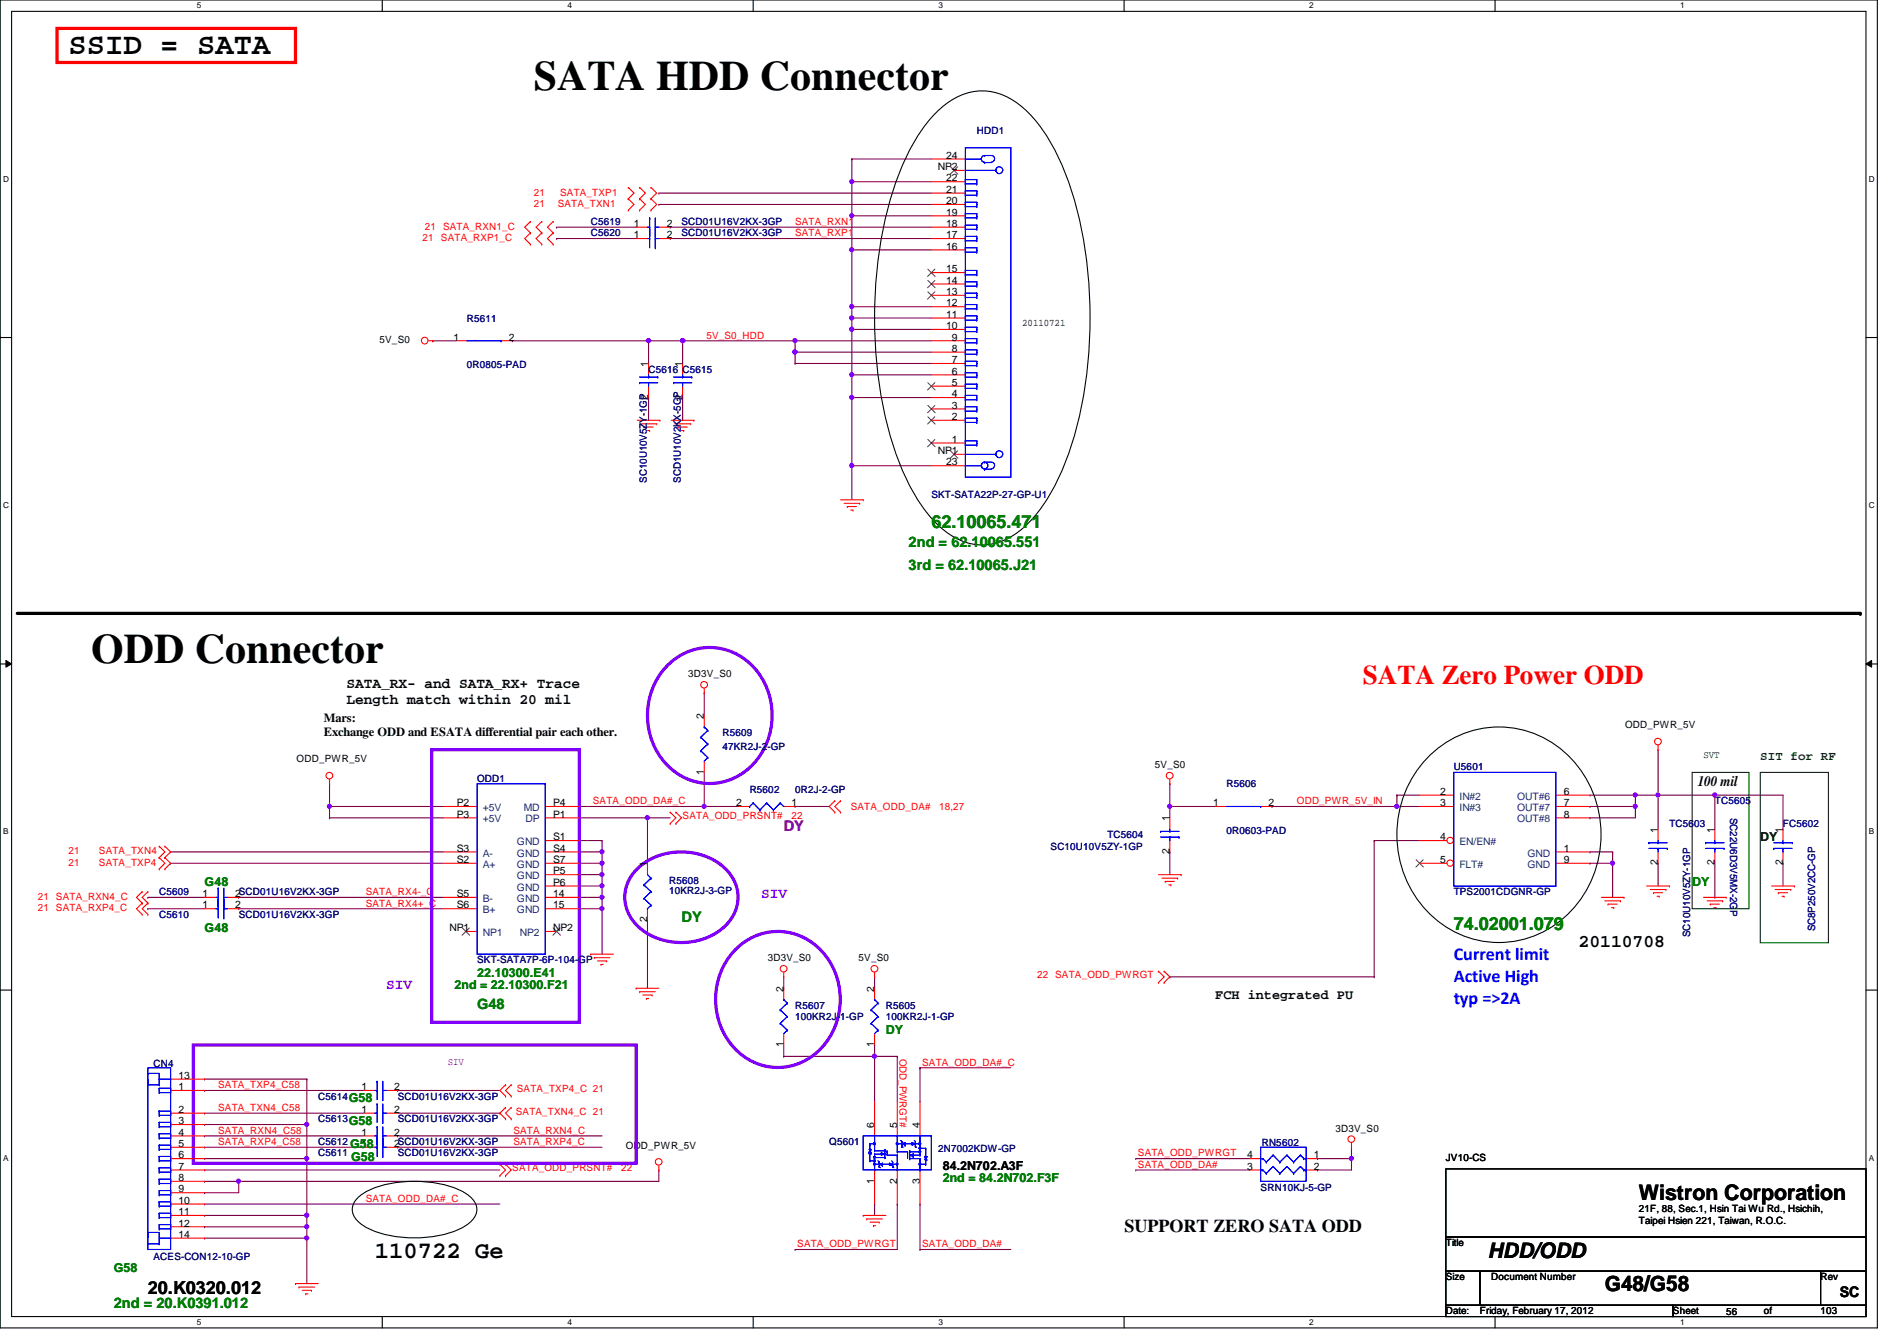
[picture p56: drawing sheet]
<svg xmlns="http://www.w3.org/2000/svg" width="297mm" height="210mm" viewBox="0 0 297 210" stroke-linecap="round" stroke-linejoin="round" font-family="sans-serif">
<defs><g id="words">
<g font-size="6.6">
<text x="83.6" y="14">SATA HDD Connector</text>
<text x="14.3" y="103.8">ODD Connector</text>
</g>
<text font-size="4.8" x="10.7" y="8.5">SSID = SATA</text>
<text font-size="4.2" fill="#f00" x="213.4" y="107">SATA Zero Power ODD</text>
<text font-size="3.7" x="58.7" y="197">110722 Ge</text>
<g font-size="3.3">
<text x="256.6" y="187.9">Wistron Corporation</text>
<text x="233" y="196.8">HDD/ODD</text>
<text x="251.3" y="202.1">G48/G58</text>
</g>
<g font-size="2.8" fill="#008000">
<text x="145.8" y="82.6">62.10065.471</text>
<text x="227.6" y="145.6">74.02001.079</text>
</g>
<g font-size="2.8">
<text x="247.2" y="148.2">20110708</text>
<text x="176.1" y="192.8">SUPPORT ZERO SATA ODD</text>
<text x="23.2" y="202.5">20.K0320.012</text>
</g>
<g font-size="2.8" fill="#00f">
<text x="227.6" y="150.3">Current limit</text>
<text x="227.6" y="153.8">Active High</text>
<text x="227.6" y="157.2">typ =&gt;2A</text>
</g>
<g font-size="2.3" fill="#008000">
<text x="142.3" y="85.7">2nd = 62.10065.551</text>
<text x="142.3" y="89.2">3rd = 62.10065.J21</text>
<text x="106.7" y="144.4">DY</text>
<text x="74.7" y="157.9">G48</text>
<text x="17.8" y="204.8">2nd = 20.K0391.012</text>
</g>
<g font-size="2.3">
<text x="54.3" y="107.7">SATA_RX- and SATA_RX+ Trace</text>
<text x="54.3" y="110.2">Length match within 20 mil</text>
<text x="265.9" y="123">100 mil</text>
<text x="288.1" y="203">SC</text>
</g>
<text font-size="2.3" fill="#800080" x="122.7" y="130.1">DY</text>
<g font-size="2.3" fill="#8000ff">
<text x="119.2" y="140.5">SIV</text>
<text x="60.5" y="154.8">SIV</text>
</g>
<text font-size="2.1" x="190.3" y="156.4">FCH integrated PU</text>
<g font-size="1.9">
<text x="50.7" y="112.9">Mars:</text>
<text x="50.7" y="115.3">Exchange ODD and ESATA differential pair each other.</text>
<text x="147.6" y="183.2">84.2N702.A3F</text>
</g>
<g font-size="1.9" fill="#004000">
<text x="275.6" y="119">SIT for RF</text>
<text x="275.6" y="131.6">DY</text>
</g>
<g font-size="1.9" fill="#008000">
<text x="32" y="138.7">G48</text>
<text x="265" y="138.7">DY</text>
<text x="32" y="145.8">G48</text>
<text x="71.2" y="154.7">2nd = 22.10300.F21</text>
<text x="74.7" y="153">22.10300.E41</text>
<text x="138.7" y="161.8">DY</text>
<text x="54.6" y="172.5">G58</text>
<text x="54.6" y="176.1">G58</text>
<text x="54.8" y="179.6">G58</text>
<text x="55" y="181.7">G58</text>
<text x="147.6" y="185">2nd = 84.2N702.F3F</text>
<text x="17.8" y="199.2">G58</text>
</g>
<g font-size="1.6" fill="#000080">
<text x="152.9" y="21">HDD1</text>
<text x="92.5" y="35.2">C5619</text>
<text x="106.7" y="35.2">SCD01U16V2KX-3GP</text>
<text x="92.5" y="37">C5620</text>
<text x="106.7" y="37">SCD01U16V2KX-3GP</text>
<text x="73.1" y="50.3">R5611</text>
<text x="73.1" y="57.6">0R0805-PAD</text>
<text x="101.6" y="58.3">C5616 C5615</text>
<text x="101.3" y="75.6" transform="rotate(-90 101.3 75.6)">SC10U10V5ZY-1GP</text>
<text x="106.6" y="75.6" transform="rotate(-90 106.6 75.6)">SCD1U10V2KX-5GP</text>
<text x="145.8" y="77.9">SKT-SATA22P-27-GP-U1</text>
<text x="113.1" y="115.2">R5609</text>
<text x="113.1" y="117.3">47KR2J-2-GP</text>
<text x="74.7" y="122.3">ODD1</text>
<text x="117.4" y="124.1">R5602</text>
<text x="124.5" y="124.1">0R2J-2-GP</text>
<text x="192.1" y="123.2">R5606</text>
<text x="227.6" y="120.6">U5601</text>
<text x="268.5" y="125.9">TC5605</text>
<text x="173.4" y="131.2">TC5604</text>
<text x="192.1" y="130.5">0R0603-PAD</text>
<text x="261.4" y="129.5">TC5603</text>
<text x="270.9" y="128" transform="rotate(90 270.9 128)">SC22U6D3V5MX-2GP</text>
<text x="279.2" y="129.5">FC5602</text>
<text x="164.5" y="133">SC10U10V5ZY-1GP</text>
<text x="24.9" y="143.7">C5610</text>
<text x="24.9" y="140.1">C5609</text>
<text x="37.4" y="143.7">SCD01U16V2KX-3GP</text>
<text x="104.8" y="138.3">R5608</text>
<text x="104.8" y="140">10KR2J-3-GP</text>
<text x="227.6" y="140.1">TPS2001CDGNR-GP</text>
<text x="264.7" y="146.7" transform="rotate(-90 264.7 146.7)">SC10U10V5ZY-1GP</text>
<text x="284.2" y="145.8" transform="rotate(-90 284.2 145.8)">SC8P250V2CC-GP</text>
<text x="74.7" y="150.8">SKT-SATA7P-6P-104-GP</text>
<text x="124.5" y="157.9">R5607</text>
<text x="124.5" y="159.7">100KR2J-1-GP</text>
<text x="138.7" y="157.9">R5605</text>
<text x="138.7" y="159.7">100KR2J-1-GP</text>
<text x="24" y="167">CN4</text>
<text x="49.8" y="172.1">C5614</text>
<text x="62.3" y="172.1">SCD01U16V2KX-3GP</text>
<text x="49.8" y="175.7">C5613</text>
<text x="49.8" y="179.2">C5612</text>
<text x="62.3" y="175.7">SCD01U16V2KX-3GP</text>
<text x="129.8" y="179.2">Q5601</text>
<text x="197.6" y="179.4">RN5602</text>
<text x="49.8" y="181">C5611</text>
<text x="62.3" y="181">SCD01U16V2KX-3GP</text>
<text x="146.9" y="180.3">2N7002KDW-GP</text>
<text x="197.4" y="186.4">SRN10KJ-5-GP</text>
<text x="24" y="197.2">ACES-CON12-10-GP</text>
</g>
<g font-size="1.6">
<text x="146.9" y="26.6">NP2</text>
<text x="148.2" y="24.8">24</text>
<text x="148.2" y="28.4">22</text>
<text x="99.3" y="35.5">1</text>
<text x="104.4" y="35.5">2</text>
<text x="148.2" y="35.5">18</text>
<text x="148.2" y="33.7">19</text>
<text x="148.2" y="32">20</text>
<text x="148.2" y="30.2">21</text>
<text x="99.3" y="37.3">1</text>
<text x="104.4" y="37.3">2</text>
<text x="148.2" y="39.1">16</text>
<text x="148.2" y="37.3">17</text>
<text x="148.2" y="48">12</text>
<text x="148.2" y="46.2">13</text>
<text x="148.2" y="44.4">14</text>
<text x="148.2" y="42.6">15</text>
<text x="59.4" y="53.7">5V_S0</text>
<text x="71" y="53.3">1</text>
<text x="79.7" y="53.3">2</text>
<text x="148.2" y="51.5">10</text>
<text x="148.2" y="49.7">11</text>
<text x="149.1" y="53.3">9</text>
<text x="160.1" y="51">20110721</text>
<text x="101.5" y="57.4" transform="rotate(-90 101.5 57.4)">1</text>
<text x="106.8" y="57.4" transform="rotate(-90 106.8 57.4)">1</text>
<text x="149.1" y="58.6">6</text>
<text x="149.1" y="56.9">7</text>
<text x="149.1" y="55.1">8</text>
<text x="101.5" y="62.6" transform="rotate(-90 101.5 62.6)">2</text>
<text x="106.8" y="62.6" transform="rotate(-90 106.8 62.6)">2</text>
<text x="149.1" y="65.7">2</text>
<text x="149.1" y="64">3</text>
<text x="149.1" y="62.2">4</text>
<text x="149.1" y="60.4">5</text>
<text x="146.9" y="71.1">NP1</text>
<text x="149.1" y="69.3">1</text>
<text x="148.2" y="72.9">23</text>
<text x="107.8" y="106">3D3V_S0</text>
<text x="110.2" y="112.6" transform="rotate(-90 110.2 112.6)">2</text>
<text x="46.4" y="119.3">ODD_PWR_5V</text>
<text x="254.5" y="114">ODD_PWR_5V</text>
<text x="110.2" y="121.2" transform="rotate(-90 110.2 121.2)">1</text>
<text x="180.8" y="120.2">5V_S0</text>
<text x="225.5" y="124.4">2</text>
<text x="244.9" y="124.4">6</text>
<text x="71.5" y="126.2">P2</text>
<text x="71.5" y="128">P3</text>
<text x="86.6" y="131.5">S1</text>
<text x="86.6" y="128">P1</text>
<text x="86.6" y="126.2">P4</text>
<text x="115.3" y="126.2">2</text>
<text x="123.9" y="126.2">1</text>
<text x="183.1" y="128.6" transform="rotate(-90 183.1 128.6)">1</text>
<text x="189.9" y="126.2">1</text>
<text x="198.6" y="126.2">2</text>
<text x="225.5" y="126.2">3</text>
<text x="225.5" y="131.5">4</text>
<text x="244.9" y="126.2">7</text>
<text x="244.9" y="128">8</text>
<text x="259.6" y="130.3" transform="rotate(-90 259.6 130.3)">1</text>
<text x="268.5" y="130.3" transform="rotate(-90 268.5 130.3)">1</text>
<text x="279.1" y="130.3" transform="rotate(-90 279.1 130.3)">1</text>
<text x="71.5" y="135.1">S2</text>
<text x="71.5" y="133.3">S3</text>
<text x="86.6" y="133.3">S4</text>
<text x="86.6" y="135.1">S7</text>
<text x="86.6" y="136.9">P5</text>
<text x="101.3" y="135.7" transform="rotate(-90 101.3 135.7)">1</text>
<text x="183.1" y="133.7" transform="rotate(-90 183.1 133.7)">2</text>
<text x="225.5" y="135.1">5</text>
<text x="244.9" y="133.3">1</text>
<text x="244.9" y="135.1">9</text>
<text x="259.6" y="135.5" transform="rotate(-90 259.6 135.5)">2</text>
<text x="268.5" y="135.5" transform="rotate(-90 268.5 135.5)">2</text>
<text x="279.1" y="135.5" transform="rotate(-90 279.1 135.5)">2</text>
<text x="31.7" y="142.2">1</text>
<text x="31.7" y="140.4">1</text>
<text x="36.8" y="142.2">2</text>
<text x="36.8" y="140.4">2SCD01U16V2KX-3GP</text>
<text x="71.5" y="140.4">S5</text>
<text x="71.5" y="142.2">S6</text>
<text x="86.6" y="138.6">P6</text>
<text x="86.6" y="140.4">14</text>
<text x="86.6" y="142.2">15</text>
<text x="70.4" y="145.8">NP1</text>
<text x="86.6" y="145.8">NP2</text>
<text x="101.3" y="144.4" transform="rotate(-90 101.3 144.4)">2</text>
<text x="120.2" y="150.5">3D3V_S0</text>
<text x="122.7" y="155.2" transform="rotate(-90 122.7 155.2)">2</text>
<text x="134.4" y="150.5">5V_S0</text>
<text x="136.9" y="155.2" transform="rotate(-90 136.9 155.2)">2</text>
<text x="122.7" y="163.9" transform="rotate(-90 122.7 163.9)">1</text>
<text x="136.9" y="163.9" transform="rotate(-90 136.9 163.9)">1</text>
<text x="27.9" y="170.6">1</text>
<text x="27.9" y="168.9">13</text>
<text x="56.6" y="170.6">1</text>
<text x="61.7" y="170.6">2</text>
<text x="27.9" y="174.2">2</text>
<text x="27.9" y="176">3</text>
<text x="27.9" y="177.8">4</text>
<text x="27.9" y="179.5">5</text>
<text x="56.6" y="179.5">1</text>
<text x="56.6" y="174.2">1</text>
<text x="56.6" y="177.8">1</text>
<text x="61.7" y="179.5">2SCD01U16V2KX-3GP</text>
<text x="61.7" y="174.2">2</text>
<text x="61.7" y="177.8">2</text>
<text x="98" y="179.8">ODD_PWR_5V</text>
<text x="136.9" y="176.6" transform="rotate(-90 136.9 176.6)">6</text>
<text x="140.5" y="176.6" transform="rotate(-90 140.5 176.6)">5</text>
<text x="144" y="176.6" transform="rotate(-90 144 176.6)">4</text>
<text x="209.1" y="177.1">3D3V_S0</text>
<text x="27.9" y="181.3">6</text>
<text x="27.9" y="183.1">7</text>
<text x="27.9" y="184.9">8</text>
<text x="136.9" y="185.3" transform="rotate(-90 136.9 185.3)">1</text>
<text x="140.5" y="185.3" transform="rotate(-90 140.5 185.3)">2</text>
<text x="144" y="185.3" transform="rotate(-90 144 185.3)">3</text>
<text x="195.3" y="183.1">3</text>
<text x="195.3" y="181.3">4</text>
<text x="205.7" y="181.3">1</text>
<text x="205.7" y="183.1">2</text>
<text x="226.4" y="181.7">JV10-CS</text>
<text x="27.9" y="186.6">9</text>
<text x="27.9" y="188.4">10</text>
<text x="27.9" y="190.2">11</text>
<text x="27.9" y="192">12</text>
<text x="256.6" y="189.7">21F, 88, Sec.1, Hsin Tai Wu Rd., Hsichih,</text>
<text x="256.6" y="191.6">Taipei Hsien 221, Taiwan, R.O.C.</text>
<text x="27.9" y="193.8">14</text>
<text x="226.4" y="195.1">Title</text>
<text x="226.4" y="200.4">Size</text>
<text x="233.5" y="200.4">Document Number</text>
<text x="285.1" y="200.4">Rev</text>
<text x="226.4" y="205.7">Date:</text>
<text x="231.7" y="205.7">Friday, February 17, 2012</text>
<text x="262" y="205.7">Sheet</text>
<text x="270.3" y="205.9">56</text>
<text x="276.2" y="205.7">of</text>
<text x="285.1" y="205.7">103</text>
</g>
<g font-size="1.6" fill="#f00">
<text x="66.5" y="35.9">21 SATA_RXN1_C</text>
<text x="83.6" y="32.4">21</text>
<text x="83.6" y="30.6">21</text>
<text x="87.3" y="32.4">SATA_TXN1</text>
<text x="87.7" y="30.6">SATA_TXP1</text>
<text x="124.5" y="35.2">SATA_RXN1</text>
<text x="66.2" y="37.7">21</text>
<text x="69" y="37.7">SATA_RXP1_C</text>
<text x="124.5" y="37">SATA_RXP1</text>
<text x="110.6" y="53">5V_S0_HDD</text>
<text x="92.8" y="125.9">SATA_ODD_DA#_C</text>
<text x="203.1" y="125.9">ODD_PWR_5V_IN</text>
<text x="106.9" y="128.2">SATA_ODD_PRSNT#</text>
<text x="123.9" y="128.2">22</text>
<text x="133.2" y="126.8">SATA_ODD_DA#</text>
<text x="147.1" y="126.8">18,27</text>
<text x="10.7" y="135.5">21</text>
<text x="10.7" y="133.7">21</text>
<text x="15.5" y="135.5">SATA_TXP4</text>
<text x="15.5" y="133.7">SATA_TXN4</text>
<text x="5.9" y="142.6">21 SATA_RXP4_C</text>
<text x="5.9" y="140.8">21 SATA_RXN4_C</text>
<text x="57.3" y="141.9">SATA_RX4+_C</text>
<text x="57.3" y="140.1">SATA_RX4-_C</text>
<text x="162.4" y="153.1">22 SATA_ODD_PWRGT</text>
<text x="140.8" y="165.7" transform="rotate(90 140.8 165.7)">ODD_PWRGT#</text>
<text x="144.4" y="166.8">SATA_ODD_DA#_C</text>
<text x="34.2" y="170.3">SATA_TXP4_C58</text>
<text x="34.2" y="173.9">SATA_TXN4_C58</text>
<text x="80.9" y="170.9">SATA_TXP4_C 21</text>
<text x="34.2" y="179.2">SATA_RXP4_C58</text>
<text x="34.2" y="177.5">SATA_RXN4_C58</text>
<text x="80.4" y="177.5">SATA_RXN4_C</text>
<text x="80.4" y="179.2">SATA_RXP4_C</text>
<text x="80.8" y="174.5">SATA_TXN4_C 21</text>
<text x="80.2" y="183.3">SATA_ODD_PRSNT#</text>
<text x="97.3" y="183.3">22</text>
<text x="178.2" y="181">SATA_ODD_PWRGT</text>
<text x="178.2" y="182.8">SATA_ODD_DA#</text>
<text x="57.3" y="188.1">SATA_ODD_DA#_C</text>
<text x="124.8" y="195.2">SATA_ODD_PWRGT</text>
<text x="144.4" y="195.2">SATA_ODD_DA#</text>
</g>
<text font-size="1.6" fill="#004000" x="266.7" y="118.6">SVT</text>
<g font-size="1.6" fill="#004080">
<text x="228.5" y="125.2">IN#2</text>
<text x="237.6" y="125.2">OUT#6</text>
<text x="75.6" y="127">+5V</text>
<text x="75.6" y="128.7">+5V</text>
<text x="82" y="127">MD</text>
<text x="82.3" y="128.7">DP</text>
<text x="228.5" y="127">IN#3</text>
<text x="237.6" y="127">OUT#7</text>
<text x="237.6" y="128.7">OUT#8</text>
<text x="75.6" y="135.8">A+</text>
<text x="75.6" y="134.1">A-</text>
<text x="80.9" y="132.3">GND</text>
<text x="80.9" y="134.1">GND</text>
<text x="80.9" y="135.8">GND</text>
<text x="80.9" y="137.6">GND</text>
<text x="228.5" y="132.3">EN/EN#</text>
<text x="228.5" y="135.8">FLT#</text>
<text x="239.2" y="134.1">GND</text>
<text x="239.2" y="135.8">GND</text>
<text x="75.6" y="141.2">B-</text>
<text x="75.6" y="143">B+</text>
<text x="80.9" y="139.4">GND</text>
<text x="80.9" y="141.2">GND</text>
<text x="80.9" y="143">GND</text>
<text x="75.6" y="146.5">NP1</text>
<text x="81.4" y="146.5">NP2</text>
</g>
<text font-size="1.6" fill="#8000ff" x="70.1" y="166.8">SIV</text>
<g font-size="1.3">
<text x="30.8" y="1.3">5</text>
<text x="88.9" y="1.3">4</text>
<text x="146.9" y="1.3">3</text>
<text x="205" y="1.3">2</text>
<text x="263.1" y="1.3">1</text>
<text x=".5" y="28.4">D</text>
<text x="292.6" y="28.4">D</text>
<text x=".5" y="79.5">C</text>
<text x="292.6" y="79.5">C</text>
<text x=".5" y="130.6">B</text>
<text x="292.6" y="130.6">B</text>
<text x=".5" y="181.7">A</text>
<text x="292.6" y="181.7">A</text>
<text x="30.8" y="207.4">5</text>
<text x="88.9" y="207.4">4</text>
<text x="146.9" y="207.4">3</text>
<text x="205" y="207.4">2</text>
<text x="263.1" y="207.4">1</text>
</g>
</g></defs>
<path d="M0 0h294v207.9h-294zM1.8 1.8h290.4v204.3h-290.4z" fill="none" stroke="#000" stroke-width=".17"/>
<g fill="#fff">
<path d="M30.8 .2h.7v1.4h-.7z"/>
<path d="M30.8 206.2h.7v1.4h-.7z"/>
</g>
<path d="M59.9 0v1.8M59.9 206.1v1.8" fill="none" stroke="#000" stroke-width=".17"/>
<g fill="#fff">
<path d="M88.9 .2h.6v1.4h-.6z"/>
<path d="M88.9 206.2h.6v1.4h-.6z"/>
</g>
<path d="M117.9 0v1.8M117.9 206.1v1.8" fill="none" stroke="#000" stroke-width=".17"/>
<g fill="#fff">
<path d="M146.9 .2h.7v1.4h-.7z"/>
<path d="M146.9 206.2h.7v1.4h-.7z"/>
</g>
<path d="M176 0v1.8M176 206.1v1.8" fill="none" stroke="#000" stroke-width=".17"/>
<g fill="#fff">
<path d="M205 .2h.7v1.4h-.7z"/>
<path d="M205 206.2h.7v1.4h-.7z"/>
</g>
<path d="M234.1 0v1.8M234.1 206.1v1.8" fill="none" stroke="#000" stroke-width=".17"/>
<g fill="#fff">
<path d="M263.1 .2h.7v1.4h-.7z"/>
<path d="M263.1 206.2h.7v1.4h-.7z"/>
<path d="M.5 27.3h.9v1.4h-.9z"/>
<path d="M292.6 27.3h.9v1.4h-.9z"/>
<path d="M.5 78.4h.9v1.4h-.9z"/>
<path d="M292.6 78.4h.9v1.4h-.9z"/>
</g>
<path d="M0 52.8h1.8M292.2 52.8h1.8" fill="none" stroke="#000" stroke-width=".17"/>
<g fill="#fff">
<path d="M.5 129.5h.8v1.4h-.8z"/>
<path d="M292.6 129.5h.9v1.4h-.9z"/>
</g>
<path d="M0 103.9h1.8M292.2 103.9h1.8" fill="none" stroke="#000" stroke-width=".17"/>
<path d="M.9 103.4l.9 .5-.9 .5zM292.2 103.9l.9-.5v1z" fill="#000"/>
<path d="M.9 103.4l.9 .5-.9 .5zM292.2 103.9l.9-.5v1z" fill="none" stroke="#000" stroke-width=".16"/>
<g fill="#fff">
<path d="M.5 180.5h.8v1.4h-.8z"/>
<path d="M292.6 180.5h.9v1.4h-.9z"/>
</g>
<path d="M0 155h1.8M292.2 155h1.8" fill="none" stroke="#000" stroke-width=".17"/>
<path d="M133.4 58.7h.1M133.4 51.6h.1M133.4 58.7h12.4M133.4 51.6v7.1" fill="none" stroke="#800040" stroke-width=".17"/>
<circle cx="133.4" cy="51.5" r=".32" fill="#f0f"/>
<circle cx="133.4" cy="51.5" r=".32" fill="none" stroke="#f0f" stroke-width=".17"/>
<path d="M124.5 55.1h.1M124.5 55.1h21.3M124.5 55.1v1.8M249 135.1h.1M252.5 133.3h.1M252.5 133.3v1.8h-3.5" fill="none" stroke="#800040" stroke-width=".17"/>
<circle cx="124.5" cy="55.1" r=".32" fill="#f0f"/>
<circle cx="124.5" cy="55.1" r=".32" fill="none" stroke="#f0f" stroke-width=".17"/>
<path d="M259.6 117.3h.1M259.6 117.3v7.2M249 128h.1M249 124.5h.1M249 124.5h7.1M256.1 126.2h.1M256.1 126.2v1.8h-7.1" fill="none" stroke="#800040" stroke-width=".17"/>
<circle cx="256" cy="124.4" r=".32" fill="#f0f"/>
<circle cx="256" cy="124.4" r=".32" fill="none" stroke="#f0f" stroke-width=".17"/>
<path d="M249 126.2h.1M249 126.2h7.1" fill="none" stroke="#800040" stroke-width=".17"/>
<circle cx="256" cy="126.2" r=".32" fill="#f0f"/>
<circle cx="256" cy="126.2" r=".32" fill="none" stroke="#f0f" stroke-width=".17"/>
<path d="M256.1 124.5h.1M256.1 124.5v1.7M259.6 135.1h.1M259.6 124.5h.1M259.6 124.5v5.3M259.6 135.1v3.6" fill="none" stroke="#800040" stroke-width=".17"/>
<circle cx="259.6" cy="124.4" r=".32" fill="#f0f"/>
<circle cx="259.6" cy="124.4" r=".32" fill="none" stroke="#f0f" stroke-width=".17"/>
<path d="M252.5 135.1h.1M252.5 135.1v5.4M256.1 124.5h.1M256.1 124.5h3.5M183.2 152.9h.1M183.2 152.9h32" fill="none" stroke="#800040" stroke-width=".17"/>
<circle cx="252.5" cy="135.1" r=".32" fill="#f0f"/>
<circle cx="252.5" cy="135.1" r=".32" fill="none" stroke="#f0f" stroke-width=".17"/>
<path d="M124.5 55.1h.1M124.5 53.3v1.8" fill="none" stroke="#800040" stroke-width=".17"/>
<circle cx="124.5" cy="55.1" r=".32" fill="#f0f"/>
<circle cx="124.5" cy="55.1" r=".32" fill="none" stroke="#f0f" stroke-width=".17"/>
<path d="M32 190.2h.1M48 181.4h.1M48 181.4v8.8h-16" fill="none" stroke="#800040" stroke-width=".17"/>
<circle cx="48" cy="181.3" r=".32" fill="#f0f"/>
<circle cx="48" cy="181.3" r=".32" fill="none" stroke="#f0f" stroke-width=".17"/>
<path d="M124.5 53.3h.1M124.5 53.3h21.3M37.4 142.2h.1M37.4 142.2h32" fill="none" stroke="#800040" stroke-width=".17"/>
<circle cx="124.5" cy="53.3" r=".32" fill="#f0f"/>
<circle cx="124.5" cy="53.3" r=".32" fill="none" stroke="#f0f" stroke-width=".17"/>
<path d="M101.6 53.3h.1M101.6 53.3h5.3M23.2 142.2h.1M23.2 142.2h8.8" fill="none" stroke="#800040" stroke-width=".17"/>
<circle cx="106.9" cy="53.3" r=".33" fill="#f0f"/>
<circle cx="106.9" cy="53.3" r=".33" fill="none" stroke="#f0f" stroke-width=".17"/>
<path d="M80.2 53.3h.1M80.2 53.3h21.4" fill="none" stroke="#800040" stroke-width=".17"/>
<circle cx="101.6" cy="53.3" r=".33" fill="#f0f"/>
<circle cx="101.6" cy="53.3" r=".33" fill="none" stroke="#f0f" stroke-width=".17"/>
<g fill="none" stroke="#800040" stroke-width=".17">
<path d="M67.8 53.3h.1M67.8 53.3h3.5M101.6 53.3h.1M101.6 53.3v3.6M106.9 53.3h.1M106.9 53.3v3.6M124.5 56.9h.1M124.5 56.9h21.3M101.6 62.2h.1M101.6 62.2v3.6M106.9 62.2h.1M106.9 62.2v3.6"/>
<path d="M90.7 131.6h.1M90.7 131.6h3.6M32 170.7h.1M32 174.2h.1M32 176h.1M32 170.7h24.9M32 174.2h24.9M32 176h16M48 193.8h.1M48 193.8v7.1"/>
</g>
<circle cx="48" cy="193.8" r=".32" fill="#f0f"/>
<circle cx="48" cy="193.8" r=".32" fill="none" stroke="#f0f" stroke-width=".17"/>
<path d="M133.4 33.8h.1M133.4 33.8h12.4M90.7 136.9h.1M90.7 136.9h3.6M94.3 136.9h.1M94.3 136.9v1.8" fill="none" stroke="#800040" stroke-width=".17"/>
<circle cx="94.2" cy="136.9" r=".32" fill="#f0f"/>
<circle cx="94.2" cy="136.9" r=".32" fill="none" stroke="#f0f" stroke-width=".17"/>
<path d="M101.4 128h.1M101.4 128h3.5M101.4 144h.1M101.4 144v10.7" fill="none" stroke="#800040" stroke-width=".17"/>
<circle cx="101.4" cy="128" r=".32" fill="#f0f"/>
<circle cx="101.4" cy="128" r=".32" fill="none" stroke="#f0f" stroke-width=".17"/>
<path d="M133.4 39.1h.1M133.4 39.1v8.9M32 181.4h.1M32 181.4h16" fill="none" stroke="#800040" stroke-width=".17"/>
<circle cx="133.4" cy="39.1" r=".32" fill="#f0f"/>
<circle cx="133.4" cy="39.1" r=".32" fill="none" stroke="#f0f" stroke-width=".17"/>
<path d="M37.4 140.5h.1M37.4 140.5h32M94.3 140.5h.1M94.3 140.5v1.7M32 186.7h.1M32 184.9h.1M32 184.9h5.4M37.4 184.9h.1M37.4 184.9v1.8h-5.4" fill="none" stroke="#800040" stroke-width=".17"/>
<circle cx="94.2" cy="140.4" r=".32" fill="#f0f"/>
<circle cx="94.2" cy="140.4" r=".32" fill="none" stroke="#f0f" stroke-width=".17"/>
<path d="M51.6 122.7h.1M51.6 122.7v3.5M32 192h.1M48 190.2h.1M48 190.2v1.8h-16" fill="none" stroke="#800040" stroke-width=".17"/>
<circle cx="48" cy="190.2" r=".32" fill="#f0f"/>
<circle cx="48" cy="190.2" r=".32" fill="none" stroke="#f0f" stroke-width=".17"/>
<path d="M133.4 58.7h.1M133.4 58.7v3.5M26.7 135.1h.1M26.7 135.1h42.7M94.3 131.6h.1M94.3 131.6v1.7" fill="none" stroke="#800040" stroke-width=".17"/>
<circle cx="133.4" cy="58.6" r=".32" fill="#f0f"/>
<circle cx="133.4" cy="58.6" r=".32" fill="none" stroke="#f0f" stroke-width=".17"/>
<path d="M90.7 138.7h.1M90.7 138.7h3.6M94.3 138.7h.1M94.3 138.7v1.8M62.3 177.8h.1M62.3 177.8h32" fill="none" stroke="#800040" stroke-width=".17"/>
<circle cx="94.2" cy="138.7" r=".32" fill="#f0f"/>
<circle cx="94.2" cy="138.7" r=".32" fill="none" stroke="#f0f" stroke-width=".17"/>
<path d="M133.4 39.1h.1M133.4 33.8h.1M133.4 39.1h12.4M133.4 33.8v5.3M90.7 128h.1M90.7 128h10.7M101.4 128h.1M101.4 128v7.1" fill="none" stroke="#800040" stroke-width=".17"/>
<circle cx="133.4" cy="33.8" r=".32" fill="#f0f"/>
<circle cx="133.4" cy="33.8" r=".32" fill="none" stroke="#f0f" stroke-width=".17"/>
<path d="M51.6 126.2h.1M51.6 128h.1M51.6 126.2v1.8M51.6 128h17.8M32 183.1h.1M32 183.1h46.3M37.4 184.9h.1M37.4 184.9h65.8" fill="none" stroke="#800040" stroke-width=".17"/>
<circle cx="37.4" cy="184.9" r=".32" fill="#f0f"/>
<circle cx="37.4" cy="184.9" r=".32" fill="none" stroke="#f0f" stroke-width=".17"/>
<path d="M133.4 48h.1M133.4 48h12.4M32 188.5h.1M32 193.8h.1M32 188.5h46.3M48 192h.1M48 192v1.8h-16" fill="none" stroke="#800040" stroke-width=".17"/>
<circle cx="48" cy="192" r=".32" fill="#f0f"/>
<circle cx="48" cy="192" r=".32" fill="none" stroke="#f0f" stroke-width=".17"/>
<path d="M26.7 133.3h.1M26.7 133.3h42.7M90.7 133.3h.1M90.7 133.3h3.6M94.3 133.3h.1M94.3 133.3v1.8M32 168.9h.1M32 168.9h16" fill="none" stroke="#800040" stroke-width=".17"/>
<circle cx="94.2" cy="133.3" r=".32" fill="#f0f"/>
<circle cx="94.2" cy="133.3" r=".32" fill="none" stroke="#f0f" stroke-width=".17"/>
<g fill="none" stroke="#800040" stroke-width=".17">
<path d="M87.2 37.3h.1M87.2 35.6h.1M87.2 37.3h12.4M87.2 35.6h12.4M103.2 32h.1M103.2 30.2h.1M103.2 32h42.6M103.2 30.2h42.6M104.9 37.3h.1M104.9 35.6h.1M104.9 37.3h40.9M104.9 35.6h40.9"/>
<path d="M133.4 62.2h.1M133.4 62.2h12.4M215.2 131.6h.1M215.2 131.6v21.3M215.2 131.6h7.1M90.7 140.5h.1M90.7 140.5h3.6M94.3 142.2h.1M94.3 142.2v7.2M215.2 152.9h.1M136.9 165.4h.1M136.9 165.4v7.1"/>
<path d="M144.1 167.1h.1M144.1 167.1v5.4M144.1 167.1h14.2M124.5 195.6h.1M136.9 188.5h.1M136.9 188.5v1.7M140.5 188.5h.1M140.5 188.5v7.1h-16M144.1 188.5h.1M144.1 195.6h.1M144.1 188.5v7.1M144.1 195.6h14.2"/>
</g>
<circle cx="136.9" cy="165.3" r=".32" fill="#f0f"/>
<circle cx="136.9" cy="165.3" r=".32" fill="none" stroke="#f0f" stroke-width=".17"/>
<path d="M133.4 72.9h.1M133.4 72.9v5.3M23.2 140.5h.1M23.2 140.5h8.8M136.9 165.4h.1M136.9 163.6h.1M136.9 165.4h3.6M136.9 163.6v1.8M140.5 165.4h.1M140.5 165.4v7.1" fill="none" stroke="#800040" stroke-width=".17"/>
<circle cx="133.4" cy="72.9" r=".32" fill="#f0f"/>
<circle cx="133.4" cy="72.9" r=".32" fill="none" stroke="#f0f" stroke-width=".17"/>
<path d="M177.8 181.4h.1M177.8 183.1h.1M177.8 181.4h17.8M177.8 183.1h17.8M206.3 181.4h.1M206.3 183.1h.1M206.3 181.4h5.3M211.6 181.4h.1M211.6 181.4v1.7h-5.3" fill="none" stroke="#800040" stroke-width=".17"/>
<circle cx="211.6" cy="181.3" r=".32" fill="#f0f"/>
<circle cx="211.6" cy="181.3" r=".32" fill="none" stroke="#f0f" stroke-width=".17"/>
<path d="M133.4 24.9h.1M133.4 24.9h12.4M51.6 126.2h.1M51.6 126.2h17.8M211.6 179.6h.1M211.6 179.6v1.8" fill="none" stroke="#800040" stroke-width=".17"/>
<circle cx="51.6" cy="126.2" r=".32" fill="#f0f"/>
<circle cx="51.6" cy="126.2" r=".32" fill="none" stroke="#f0f" stroke-width=".17"/>
<path d="M133.4 49.8h.1M133.4 48h.1M133.4 49.8h12.4M133.4 48v1.8" fill="none" stroke="#800040" stroke-width=".17"/>
<circle cx="133.4" cy="48" r=".32" fill="#f0f"/>
<circle cx="133.4" cy="48" r=".32" fill="none" stroke="#f0f" stroke-width=".17"/>
<path d="M90.7 135.1h.1M90.7 135.1h3.6M94.3 135.1h.1M94.3 135.1v1.8M48 168.9h.1M48 168.9v7.1" fill="none" stroke="#800040" stroke-width=".17"/>
<circle cx="94.2" cy="135.1" r=".32" fill="#f0f"/>
<circle cx="94.2" cy="135.1" r=".32" fill="none" stroke="#f0f" stroke-width=".17"/>
<path d="M90.7 142.2h.1M90.7 142.2h3.6M62.3 179.6h.1M62.3 179.6h32" fill="none" stroke="#800040" stroke-width=".17"/>
<circle cx="94.2" cy="142.2" r=".32" fill="#f0f"/>
<circle cx="94.2" cy="142.2" r=".32" fill="none" stroke="#f0f" stroke-width=".17"/>
<path d="M110.3 126.2h.1M110.3 126.2h5.3" fill="none" stroke="#800040" stroke-width=".17"/>
<circle cx="110.3" cy="126.2" r=".32" fill="#f0f"/>
<circle cx="110.3" cy="126.2" r=".32" fill="none" stroke="#f0f" stroke-width=".17"/>
<path d="M133.4 72.9h.1M133.4 62.2h.1M133.4 72.9h12.4M133.4 62.2v10.7M124.5 126.2h.1M124.5 126.2h5.3" fill="none" stroke="#800040" stroke-width=".17"/>
<circle cx="133.4" cy="62.2" r=".32" fill="#f0f"/>
<circle cx="133.4" cy="62.2" r=".32" fill="none" stroke="#f0f" stroke-width=".17"/>
<path d="M48 176h.1M48 176v5.4" fill="none" stroke="#800040" stroke-width=".17"/>
<circle cx="48" cy="176" r=".32" fill="#f0f"/>
<circle cx="48" cy="176" r=".32" fill="none" stroke="#f0f" stroke-width=".17"/>
<path d="M133.4 28.4h.1M133.4 28.4v5.4" fill="none" stroke="#800040" stroke-width=".17"/>
<circle cx="133.4" cy="28.4" r=".32" fill="#f0f"/>
<circle cx="133.4" cy="28.4" r=".32" fill="none" stroke="#f0f" stroke-width=".17"/>
<path d="M183.2 126.2h.1M183.2 122.7h.1M183.2 126.2h7.1M183.2 122.7v5.3M249 133.3h.1M249 133.3h3.5M103.2 183.1h.1M103.2 183.1v1.8" fill="none" stroke="#800040" stroke-width=".17"/>
<circle cx="183.1" cy="126.2" r=".32" fill="#f0f"/>
<circle cx="183.1" cy="126.2" r=".32" fill="none" stroke="#f0f" stroke-width=".17"/>
<path d="M183.2 133.3h.1M183.2 133.3v3.6M199.2 126.2h.1M218.7 124.5h.1M218.7 124.5v1.7h-19.5M218.7 124.5h3.6" fill="none" stroke="#800040" stroke-width=".17"/>
<circle cx="218.7" cy="126.2" r=".32" fill="#f0f"/>
<circle cx="218.7" cy="126.2" r=".32" fill="none" stroke="#f0f" stroke-width=".17"/>
<path d="M106.9 53.3h.1M106.9 53.3h17.6M218.7 126.2h.1M218.7 126.2h3.6" fill="none" stroke="#800040" stroke-width=".17"/>
<circle cx="106.9" cy="53.3" r=".33" fill="#f0f"/>
<circle cx="106.9" cy="53.3" r=".33" fill="none" stroke="#f0f" stroke-width=".17"/>
<path d="M133.4 51.6h.1M133.4 49.8h.1M133.4 51.6h12.4M133.4 49.8v1.8" fill="none" stroke="#800040" stroke-width=".17"/>
<circle cx="133.4" cy="49.8" r=".32" fill="#f0f"/>
<circle cx="133.4" cy="49.8" r=".32" fill="none" stroke="#f0f" stroke-width=".17"/>
<g fill="none" stroke="#800040" stroke-width=".17">
<path d="M133.4 28.4h.1M133.4 24.9h.1M133.4 28.4h12.4M133.4 24.9v3.5M110.3 108.5h.1M110.3 108.5v3.5M90.7 126.2h.1M90.7 126.2h19.6M110.3 126.2h.1M110.3 120.9v5.3M268.5 124.5h.1M268.5 124.5h10.7"/>
<path d="M122.7 154.7h.1M122.7 152.9v1.8M136.9 154.7h.1M136.9 152.9v1.8M32 179.6h.1M32 177.8h.1M32 179.6h24.9M32 177.8h24.9M62.3 170.7h.1M62.3 170.7h16M62.3 174.2h16M78.3 174.2h.1"/>
<path d="M122.7 165.4h.1M122.7 163.6v1.8M122.7 165.4h14.2M136.9 165.4h.1"/>
</g>
<circle cx="268.5" cy="124.4" r=".32" fill="#f0f"/>
<circle cx="268.5" cy="124.4" r=".32" fill="none" stroke="#f0f" stroke-width=".17"/>
<path d="M259.6 124.5h.1M259.6 124.5h8.9M268.5 124.5h.1M268.5 124.5v5.3M268.5 135.1v5.4M279.2 129.8h.1M279.2 135.1h.1M279.2 124.5v5.3M279.2 135.1v3.6M268.5 140.5h.1" fill="none" stroke="#800040" stroke-width=".17"/>
<g fill="none" stroke="#f00" stroke-width=".17">
<path d="M83.1 38.2h.1M83.1 36.4h.1M83.1 34.7h.1M83.1 34.7l-.9 .9 .9 .8M83.1 36.4l-.9 .9 .9 .9M84.8 36.4h.1M84.8 38.2h.1M84.8 34.7h.1M84.8 36.4l-.9 .9 .9 .9M84.8 34.7l-.9 .9 .9 .8M86.6 38.2h.1M86.6 36.4h.1"/>
<path d="M86.6 34.7h.1M86.6 34.7l-.9 .9 .9 .8M86.6 36.4l-.9 .9 .9 .9M98.4 32.9h.1M98.4 31.1h.1M98.4 29.3h.1M98.4 29.3l.9 .9-.9 .9M98.4 31.1l.9 .9-.9 .9M99.6 37.3h1.8M99.6 35.6h1.8M100.2 31.1h.1M100.2 32.9h.1"/>
<path d="M100.2 29.3h.1M100.2 31.1l.8 .9-.8 .9M100.2 29.3l.8 .9-.8 .9M101.9 32.9h.1M101.9 31.1h.1M101.9 29.3h.1M101.9 29.3l.9 .9-.9 .9M101.9 31.1l.9 .9-.9 .9M103.2 37.3h1.7M103.2 35.6h1.7M67.1 53.3h.7M67.8 53.3h.1"/>
<path d="M71.3 53.3h1.8M78.4 53.3h1.8M101.6 56.9v1.8M106.9 56.9v1.8M99.8 65.8h3.5M100.3 66.3h2.5M100.8 66.8h.1M100.8 66.8h1.5M101.4 67.4h.3M101.6 60.5v1.7M101.7 67.4h.1M102.8 66.3h.1"/>
<path d="M103.3 65.8h.1M105.1 65.8h3.6M105.7 66.3h2.5M106.2 66.8h.1M106.2 66.8h1.4M106.7 67.4h.4M106.9 60.5v1.7M107.1 67.4h.1M108.2 66.3h.1M108.7 65.8h.1M131.6 78.2h3.6M132.2 78.8h2.4"/>
<path d="M132.7 79.3h.1M132.7 79.3h1.4M133.2 79.8h.4M133.6 79.8h.1M134.6 78.8h.1M135.2 78.2h.1M110.3 108.5h.1M110.3 107.7v.8M259.6 117.3h.1M259.6 116.6v.7M22.3 139.6h.1M22.3 139.6l-.9 .9 .9 .9"/>
<path d="M23.2 139.6h.1M23.2 139.6l-.9 .9 .9 .9M24.9 134.2h.1M24.9 136h.1M24.9 132.5h.1M24.9 134.2l.9 .9-.9 .9M24.9 132.5l.9 .8-.9 .9M25.8 136h.1M25.8 134.2h.1M25.8 132.5h.1M25.8 134.2l.9 .9-.9 .9M25.8 132.5l.9 .8-.9 .9"/>
<path d="M51.6 122.7h.1M51.6 122v.7M69.4 135.1h5.3M69.4 133.3h5.3M69.4 128h5.3M69.4 126.2h5.3M85.4 138.7h5.3M85.4 136.9h5.3M85.4 131.6h5.3M85.4 135.1h5.3M85.4 133.3h5.3M85.4 128h5.3"/>
<path d="M85.4 126.2h5.3M104.9 128.9h.1M104.9 127.1h.1M104.9 127.1l.9 .9-.9 .9M105.8 128.9h.1M105.8 127.1h.1M105.8 127.1l.9 .9-.9 .9M115.6 126.2h1.8M122.7 126.2h1.8M130.7 125.3h.1M130.7 127.1h.1M130.7 125.3l-.9 .9 .9 .9"/>
<path d="M131.6 127.1h.1M131.6 125.3h.1M131.6 125.3l-.9 .9 .9 .9M181.4 136.9h3.6M181.9 137.5h2.5M182.5 138h.1M182.5 138h1.4M183 138.5h.3M183.2 122.7h.1M183.2 122v.7M183.2 128v1.8M183.2 131.6v1.7"/>
<path d="M183.3 138.5h.1M184.4 137.5h.1M185 136.9h.1M222.3 126.2h5.3M222.3 124.5h5.3M243.6 133.3h5.4M257.8 138.7h3.6M258.4 139.2h2.5M258.9 139.7h.1M258.9 139.7h1.4M260.9 139.2h.1M261.4 138.7h.1"/>
<path d="M277.4 138.7h3.6M278 139.2h2.4M278.5 139.7h.1M278.5 139.7h1.4M280.4 139.2h.1M281 138.7h.1M22.3 141.4h.1M22.3 143.1h.1M22.3 141.4l-.9 .8 .9 .9M23.2 141.4h.1M23.2 143.1h.1M23.2 141.4l-.9 .8 .9 .9"/>
<path d="M32 142.2h1.8M35.6 142.2h1.8M69.4 140.5h5.3M69.4 142.2h5.3M72.9 145.8h1.8M85.4 140.5h5.3M85.4 142.2h5.3M85.4 145.8h1.8M92.5 149.4h.1M92.5 149.4h3.6M93 149.9h.1M93 149.9h2.5"/>
<path d="M93.6 150.4h1.4M94.1 151h.1M94.1 151h.3M95 150.4h.1M99.6 154.7h.1M99.6 154.7h3.6M100.2 155.2h.1M100.2 155.2h2.4M100.7 155.7h1.4M101.2 156.3h.1M101.2 156.3h.4M102.1 155.7h.1"/>
<path d="M122.7 152.9h.1M122.7 152.2v.7M136.9 152.9h.1M136.9 152.2v.7M181.4 152h.1M181.4 153.8h.1M181.4 152l.9 .9-.9 .9M182.3 153.8h.1M182.3 152h.1M182.3 152l.9 .9-.9 .9M250.7 140.5h3.6M251.3 141h2.4"/>
<path d="M251.8 141.5h.1M251.8 141.5h1.4M252.3 142.1h.4M252.7 142.1h.1M253.7 141h.1M254.3 140.5h.1M259.5 140.3h.3M259.8 140.3h.1M266.7 140.5h3.6M267.3 141h2.4M267.8 141.5h.1M267.8 141.5h1.4"/>
<path d="M268.3 142.1h.4M268.7 142.1h.1M269.7 141h.1M270.3 140.5h.1M279 140.3h.4M279.4 140.3h.1M56.9 170.7h1.8M60.5 170.7h1.8M79.2 169.8h.1M79.2 171.6h.1M79.2 173.4h.1M79.2 175.1h.1"/>
<path d="M79.2 169.8l-.9 .9 .9 .9M79.2 173.4l-.9 .8 .9 .9M80 171.6h.1M80 169.8h.1M80 175.1h.1M80 173.4h.1M80 169.8l-.8 .9 .8 .9M80 173.4l-.8 .8 .8 .9M211.6 179.6h.1M211.6 178.9v.7M78.3 184h.1M78.3 182.2h.1"/>
<path d="M78.3 182.2l.9 .9-.9 .9M79.2 184h.1M79.2 182.2h.1M79.2 182.2l.8 .9-.8 .9M103.2 183.1h.1M103.2 182.4v.7M135.2 190.2h.1M135.2 190.2h3.5M135.7 190.8h.1M135.7 190.8h2.5M136.2 191.3h1.5M136.8 191.9h.1"/>
<path d="M136.8 191.9h.3M137.7 191.3h.1M195.6 181.4h1.8M195.6 183.1h1.8M204.5 181.4h1.8M204.5 183.1h1.8M46.3 200.9h.1M46.3 200.9h3.5M46.8 201.5h.1M46.8 201.5h2.5M47.3 202h1.5M47.9 202.5h.1"/>
<path d="M47.9 202.5h.3M48.8 202h.1"/>
<circle cx="66.5" cy="53.3" r=".52"/>
<circle cx="110.3" cy="107.2" r=".52"/>
<circle cx="259.6" cy="116.1" r=".52"/>
<circle cx="51.6" cy="121.4" r=".52"/>
<circle cx="183.2" cy="121.4" r=".52"/>
<circle cx="122.7" cy="151.6" r=".52"/>
<circle cx="136.9" cy="151.6" r=".52"/>
<circle cx="211.6" cy="178.3" r=".52"/>
<circle cx="103.1" cy="181.9" r=".52"/>
</g>
<path d="M146.4 17.8a10.1 10.1 0 0 1 8.7-3.5 12.1 12.1 0 0 1 7.2 4.8 37.9 37.9 0 0 1 6.7 15 70.4 70.4 0 0 1-1.3 35.8 31.6 31.6 0 0 1-6.5 11.8 10.1 10.1 0 0 1-8.7 3.5 12.1 12.1 0 0 1-7.2-4.8 38 38 0 0 1-6.6-15 70.7 70.7 0 0 1 1.2-35.8 31.5 31.5 0 0 1 6.5-11.8zM223.9 118.2a15.6 15.6 0 0 1 25.1 4.8 17.2 17.2 0 0 1-8.4 23.3 15.6 15.6 0 0 1-20.2-8 17.5 17.5 0 0 1 3.5-20.1zM56.1 187.4a11.1 11.1 0 0 1 6-2.3 18.5 18.5 0 0 1 10.2 1.3 3.8 3.8 0 0 1 2.4 2.9 3.1 3.1 0 0 1-1.6 2.4 16.6 16.6 0 0 1-11 1.9 11 11 0 0 1-6-2.4 2.38 2.38 0 0 1 0-3.8zM226.4 183h65.8v10.6h-65.8zM226.4 193.6h65.8v5.4h-65.8zM226.4 199h5.3v5.3h-5.3zM231.7 199h53.4v5.3h-53.4zM285.1 199h7.1v5.3h-7.1zM226.4 204.3h35.6v1.8h-35.6zM262 204.3h30.2v1.8h-30.2z" fill="none" stroke="#000" stroke-width=".17"/>
<path d="M8.9 4.4h37.4v5.4h-37.4z" fill="none" stroke="#f00" stroke-width=".51"/>
<path d="M2.7 96h288.6" fill="none" stroke="#000" stroke-width=".51"/>
<circle cx="291.3" cy="96" r=".25" fill="#000"/>
<path d="M67.6 117.3h23.1v42.7h-23.1zM104.7 104a9.3 9.3 0 0 1 14.4 1.9 11.1 11.1 0 0 1-4.5 16 9.4 9.4 0 0 1-12.1-4.9 11.4 11.4 0 0 1 2.2-13zM99.7 136.1a10.3 10.3 0 0 1 14 0 6.1 6.1 0 0 1-.7 9.4 10.4 10.4 0 0 1-13.3-.7 6 6 0 0 1 0-8.7zM115.3 148.5a9.3 9.3 0 0 1 14.5 1.8 11.1 11.1 0 0 1-4.5 16.1 9.4 9.4 0 0 1-12.1-5 11.4 11.4 0 0 1 2.1-12.9zM30.3 163.6h69.3v18.5h-69.3z" fill="none" stroke="#8000ff" stroke-width=".51"/>
<path d="M265 120.9h8.9v21.3h-8.9zM275.6 120.9h10.7v26.7h-10.7z" fill="none" stroke="#004000" stroke-width=".17"/>
<path d="M72.4 145.2l1.1 1.2M73.5 145.2l-1.2 1.2M86.6 145.2l1.2 1.2M87.7 145.2l-1.1 1.2" fill="none" stroke="#804000" stroke-width=".16"/>
<g fill="none" stroke="#00f" stroke-width=".17">
<path d="M101.4 37.3h.3M101.4 35.6h.3M101.7 37.3h.1M101.7 35.9h.1M101.7 35.6h.1M101.7 34.1h.1M101.7 34.1v4.7M102.6 37.3h.1M102.6 38.8h.1M102.6 35.6h.1M102.6 37h.1M102.6 37.3h.6"/>
<path d="M102.6 34.1v4.7M102.6 35.6h.6M73.1 53.3h5.3M78.4 53.3h.1M100.2 59.9h.1M100.2 59h2.8M100.2 59.9h2.8M101.6 59h.1M101.6 59.9h.1M101.6 58.7v.3M101.6 59.9v.6M103 59h.1"/>
<path d="M105.5 59.9h.1M105.5 59h2.8M105.5 59.9h2.8M106.9 59h.1M106.9 59.9h.1M106.9 58.7v.3M106.9 59.9v.6M108.3 59h.1M74.7 122.7h10.7v26.7h-10.7zM117.4 126.2h.1M117.9 125.7h.1M117.9 125.7l1.1 1.1"/>
<path d="M117.9 125.7l-.5 .5M119 126.8h.1M120.1 125.7h.1M120.1 125.7l1 1.1M120.1 125.7l-1.1 1.1M121.1 126.8h.1M122.2 125.7h.1M122.2 125.7l.5 .5M122.2 125.7l-1.1 1.1M181.7 130.1h.1M181.7 130.1h2.9M181.7 131h2.9"/>
<path d="M183.2 130.1h.1M183.2 131h.1M183.2 129.8v.3M183.2 131v.6M184.6 131h.1M33.8 142.2h.4M34.2 142.2h.1M34.2 140.8h.1M34.2 140.8v2.9M35 142.2h.1M35 143.7h.1M35 142.2h.6"/>
<path d="M35 140.8v2.9M58.7 170.7h.4M59.1 170.7h.1M59.1 169.2h.1M59.1 169.2v2.9M59.9 170.7h.1M59.9 172.1h.1M59.9 170.7h.6M59.9 169.2v2.9M197.4 179.6h7.1v5.3h-7.1zM197.4 181.4h.1M197.4 181.4h.3"/>
<path d="M197.4 183.1h.3M197.7 181.4h.1M197.7 183.1h.1M197.7 181.4l.6 .5M197.7 183.1l.6 .6M198.3 181.9h.1M198.3 183.7h.1M199.3 180.8h.1M199.3 182.6h.1M199.3 180.8l1.1 1.1M199.3 180.8l-1 1.1M199.3 182.6l-1 1.1"/>
<path d="M199.3 182.6l1.1 1.1M200.4 181.9h.1M200.4 183.7h.1M201.5 180.8h.1M201.5 182.6h.1M201.5 180.8l1.1 1.1M201.5 180.8l-1.1 1.1M201.5 182.6l-1.1 1.1M201.5 182.6l1.1 1.1M202.6 181.9h.1M202.6 183.7h.1M203.6 180.8h.1"/>
<path d="M203.6 182.6h.1M203.6 180.8l.6 .6M203.6 180.8l-1 1.1M203.6 182.6l-1 1.1M203.6 182.6l.6 .5M204.2 181.4h.1M204.2 183.1h.1M204.2 181.4h.3M204.2 183.1h.3M204.5 183.1h.1"/>
</g>
<circle cx="227.1" cy="131.5" r=".5" fill="#fff"/>
<g fill="none" stroke="#f00" stroke-width=".17">
<path d="M222.3 131.6h4.3"/>
<circle cx="227.1" cy="131.5" r=".5"/>
</g>
<circle cx="227.1" cy="135.1" r=".5" fill="#fff"/>
<g fill="none" stroke="#f00" stroke-width=".17">
<path d="M145.8 24.9h5.4M145.8 39.1h5.4M145.8 37.3h5.4M145.8 35.6h5.4M145.8 33.8h5.4M145.8 32h5.4M145.8 30.2h5.4M145.8 28.4h5.4M149.4 26.7h1.8M145.8 58.7h5.4M145.8 56.9h5.4M145.8 55.1h5.4"/>
<path d="M145.8 53.3h5.4M145.8 51.6h5.4M145.8 49.8h5.4M145.8 48h5.4M145.8 46.2h5.4M145.8 44.4h5.4M145.8 42.7h5.4M145.8 72.9h5.4M145.8 69.3h5.4M145.8 65.8h5.4M145.8 64h5.4M145.8 62.2h5.4"/>
<path d="M145.8 60.5h5.4M149.4 71.1h1.8M110.3 112v1.8M110.3 119.1v1.8M101.4 135.1v1.8M190.3 126.2h1.8M197.4 126.2h1.8M222.3 135.1h4.3M243.6 135.1h5.4M243.6 124.5h5.4M243.6 126.2h5.4M243.6 128h5.4"/>
<path d="M268.5 129.8v1.8M268.5 133.3v1.8M279.2 129.8v1.8M279.2 133.3v1.8M32 140.5h1.8M35.6 140.5h1.8M101.4 142.2v1.8M122.7 154.7v1.8M136.9 154.7v1.8M56.9 179.6h1.8M56.9 174.2h1.8M56.9 177.8h1.8"/>
<path d="M60.5 179.6h1.8M60.5 174.2h1.8M60.5 177.8h1.8M122.7 161.8v1.8M136.9 161.8v1.8M136.9 172.5v5.3M140.5 172.5v5.3M144.1 172.5v5.3M136.9 183.1v5.4M140.5 183.1v5.4M144.1 183.1v5.4"/>
<circle cx="227.1" cy="135.1" r=".5"/>
</g>
<g fill="none" stroke="#804000" stroke-width=".16">
<path d="M148.8 26.1l1.2 1.2M149.9 26.1l-1.1 1.2M145.3 59.9l1.1 1.1M145.3 45.7l1.1 1.1M145.3 43.9l1.1 1.1M145.3 42.1l1.1 1.2M146.4 59.9l-1.2 1.1M146.4 45.7l-1.2 1.1M146.4 43.9l-1.2 1.1M146.4 42.1l-1.2 1.2M145.3 68.8l1.1 1.1M145.3 65.2l1.1 1.2"/>
<path d="M145.3 63.5l1.1 1.1M146.4 68.8l-1.2 1.1M146.4 65.2l-1.2 1.2M146.4 63.5l-1.2 1.1M148.8 70.6l1.2 1.1M149.9 70.6l-1.1 1.1M221.7 134.6l1.2 1.1M222.8 134.6l-1.1 1.1"/>
</g>
<g fill="none" stroke="#00f" stroke-width=".17">
<path d="M151.2 23.1h7.1v51.6h-7.1zM151.2 39.5h.1M151.2 38.8h.1M151.2 37.7h.1M151.2 37h.1M151.2 35.9h.1M151.2 35.2h.1M151.2 34.1h.1M151.2 33.4h.1M151.2 32.3h.1M151.2 31.7h.1M151.2 30.6h.1"/>
<path d="M151.2 29.9h.1M151.2 28.8h.1M151.2 28.1h.1M151.2 24.9h.1M151.2 28.1v.7M151.2 29.9v.7M151.2 31.7v.6M151.2 33.4v.7M151.2 35.2v.7M151.2 37v.7M151.2 38.8v.7M151.2 39.5h1.7"/>
<path d="M151.2 38.8h1.7M151.2 37.7h1.7M151.2 37h1.7M151.2 35.9h1.7M151.2 35.2h1.7M151.2 34.1h1.7M151.2 33.4h1.7M151.2 32.3h1.7M151.2 31.7h1.7M151.2 30.6h1.7M151.2 29.9h1.7M151.2 28.8h1.7"/>
<path d="M151.2 28.1h1.7M151.2 26.7h4.8M151.2 24.9h2.5M152.9 39.5h.1M152.9 38.8h.1M152.9 39.1h.1M152.9 37.7h.1M152.9 37h.1M152.9 37.3h.1M152.9 35.9h.1M152.9 35.2h.1M152.9 35.6h.1"/>
<path d="M152.9 34.1h.1M152.9 33.4h.1M152.9 33.8h.1M152.9 32.3h.1M152.9 31.7h.1M152.9 32h.1M152.9 30.6h.1M152.9 29.9h.1M152.9 30.2h.1M152.9 28.8h.1M152.9 28.1h.1M152.9 28.4h.1"/>
<path d="M152.9 28.1v.7M152.9 29.9v.7M152.9 31.7v.6M152.9 33.4v.7M152.9 35.2v.7M152.9 37v.7M152.9 38.8v.7M153.7 24.9l.2 .4 .3 .1M154.2 24.3h.1M154.2 25.4h.1M154.2 24.3a.5 .5 0 0 0-.5 .6M154.2 24.3h1.1a.51 .51 0 0 1 .4 .6 .51 .51 0 0 1-.5 .5"/>
<path d="M154.2 25.4h1.1M156 26.7h.1M151.2 59h.1M151.2 58.3h.1M151.2 57.2h.1M151.2 56.6h.1M151.2 55.5h.1M151.2 54.8h.1M151.2 53.7h.1M151.2 53h.1M151.2 51.9h.1M151.2 51.2h.1"/>
<path d="M151.2 50.1h.1M151.2 49.4h.1M151.2 48.3h.1M151.2 47.7h.1M151.2 46.6h.1M151.2 45.9h.1M151.2 44.8h.1M151.2 44.1h.1M151.2 43h.1M151.2 42.3h.1M151.2 42.3v.7M151.2 44.1v.7"/>
<path d="M151.2 45.9v.7M151.2 47.7v.6M151.2 49.4v.7M151.2 51.2v.7M151.2 53v.7M151.2 54.8v.7M151.2 56.6v.6M151.2 58.3v.7M151.2 59h1.7M151.2 58.3h1.7M151.2 57.2h1.7M151.2 56.6h1.7"/>
<path d="M151.2 55.5h1.7M151.2 54.8h1.7M151.2 53.7h1.7M151.2 53h1.7M151.2 51.9h1.7M151.2 51.2h1.7M151.2 50.1h1.7M151.2 49.4h1.7M151.2 48.3h1.7M151.2 47.7h1.7M151.2 46.6h1.7M151.2 45.9h1.7"/>
<path d="M151.2 44.8h1.7M151.2 44.1h1.7M151.2 43h1.7M151.2 42.3h1.7M152.9 59h.1M152.9 58.3h.1M152.9 58.7h.1M152.9 57.2h.1M152.9 56.6h.1M152.9 56.9h.1M152.9 55.5h.1M152.9 54.8h.1"/>
<path d="M152.9 55.1h.1M152.9 53.7h.1M152.9 53h.1M152.9 53.3h.1M152.9 51.9h.1M152.9 51.2h.1M152.9 51.6h.1M152.9 50.1h.1M152.9 49.4h.1M152.9 49.8h.1M152.9 48.3h.1M152.9 47.7h.1"/>
<path d="M152.9 48h.1M152.9 46.6h.1M152.9 45.9h.1M152.9 46.2h.1M152.9 44.8h.1M152.9 44.1h.1M152.9 44.4h.1M152.9 43h.1M152.9 42.3h.1M152.9 42.7h.1M152.9 42.3v.7M152.9 44.1v.7"/>
<path d="M152.9 45.9v.7M152.9 47.7v.6M152.9 49.4v.7M152.9 51.2v.7M152.9 53v.7M152.9 54.8v.7M152.9 56.6v.6M152.9 58.3v.7M151.2 72.9h.1M151.2 69.7h.1M151.2 69h.1M151.2 66.1h.1"/>
<path d="M151.2 65.4h.1M151.2 64.3h.1M151.2 63.7h.1M151.2 62.6h.1M151.2 61.9h.1M151.2 60.8h.1M151.2 60.1h.1M151.2 72.9h2.5M151.2 71.1h4.8M151.2 69.7h1.7M151.2 60.1v.7M151.2 61.9v.7"/>
<path d="M151.2 63.7v.6M151.2 65.4v.7M151.2 69v.7M151.2 69h1.7M151.2 66.1h1.7M151.2 65.4h1.7M151.2 64.3h1.7M151.2 63.7h1.7M151.2 62.6h1.7M151.2 61.9h1.7M151.2 60.8h1.7M151.2 60.1h1.7"/>
<path d="M152.9 69.7h.1M152.9 69h.1M152.9 69.3h.1M152.9 66.1h.1M152.9 65.4h.1M152.9 65.8h.1M152.9 64.3h.1M152.9 63.7h.1M152.9 64h.1M152.9 62.6h.1M152.9 61.9h.1M152.9 62.2h.1"/>
<path d="M152.9 60.8h.1M152.9 60.1h.1M152.9 60.5h.1M152.9 60.1v.7M152.9 61.9v.7M152.9 63.7v.6M152.9 65.4v.7M152.9 69v.7M153.7 72.9l.2 .4 .3 .1M154.2 73.4h.1M154.2 72.3h.1M154.2 72.3a.5 .5 0 0 0-.5 .6"/>
<path d="M154.2 72.3h1.1a.51 .51 0 0 1 .4 .6 .51 .51 0 0 1-.5 .5M154.2 73.4h1.1M156 71.1h.1M109.7 117.5h.1M109.7 115.4h.1M109.7 117.5l1.1 1.1M109.7 115.4l1.1 1.1M110.3 113.8h.1M110.3 113.8l.5 .5M110.8 118.6h.1M110.8 116.5h.1M110.8 114.3h.1"/>
<path d="M110.8 118.6l-.5 .5M110.8 116.5l-1.1 1M110.8 114.3l-1.1 1.1M34.2 139h.1M34.2 139v2.9M35 139v2.9M100.8 138.5h.1M100.8 138.5l1.1 1.1M101.4 136.9l.5 .6M101.9 137.5h.1M101.9 139.6h.1M101.9 137.5l-1.1 1"/>
<path d="M101.9 139.6l-1.1 1M192.1 126.2h5.3M197.4 126.2h.1M227.6 120.9h16v17.8h-16zM267.1 131.9h.1M267.1 131.9h2.9M267.1 132.8h2.9M268.5 131.9h.1M268.5 132.8h.1M268.5 131.6v.3M268.5 132.8v.5M270 132.8h.1"/>
<path d="M277.7 132.8h.1M277.7 131.9h2.9M277.7 132.8h2.9M279.2 131.9h.1M279.2 132.8h.1M279.2 131.6v.3M279.2 132.8v.5M280.6 131.9h.1M33.8 140.5h.4M34.2 140.5h.1M35 140.5h.1M35 141.9h.1"/>
<path d="M35 140.5h.6M100.8 140.6h.1M100.8 140.6l1.1 1.1M101.4 142.2h.1M101.9 141.7h.1M101.9 141.7l-.5 .5M122.2 158.1h.1M122.2 158.1l1.1 1M122.7 156.5h.1M122.7 156.5l.6 .5M123.3 159.1h.1M123.3 157h.1"/>
<path d="M123.3 159.1l-1.1 1.1M123.3 157l-1.1 1.1M136.4 158.1h.1M136.4 158.1l1.1 1M136.9 156.5h.1M136.9 156.5l.6 .5M137.5 159.1h.1M137.5 157h.1M137.5 159.1l-1.1 1.1M137.5 157l-1.1 1.1M58.7 179.6h.4M58.7 174.2h.4"/>
<path d="M58.7 177.8h.4M59.1 179.6h.1M59.1 178.1h.1M59.1 174.2h.1M59.1 172.8h.1M59.1 177.8h.1M59.1 176.4h.1M59.1 172.8v2.9M59.1 176.4v4.6M59.9 179.6h.1M59.9 174.2h.1M59.9 175.7h.1"/>
<path d="M59.9 177.8h.1M59.9 179.2h.1M59.9 179.6h.6M59.9 172.8v2.9M59.9 176.4v4.6M59.9 174.2h.6M59.9 177.8h.6M122.2 160.2h.1M122.2 160.2l1.1 1M123.3 161.2h.1M123.3 161.2l-.6 .6M136.1 179.9h.3"/>
<path d="M136.2 179h.1M136.2 179h.7M136.2 179v2.7M136.4 160.2h.1M136.4 179.9h.1M136.4 160.2l1.1 1M136.9 177.8v2.3M137.5 161.2h.1M137.5 161.2l-.6 .6M138.6 179.9h.1M138.6 179.9v.4M140.5 179h2.7"/>
<path d="M140.5 177.8v2.5M141.1 178.5l.1 .2M141.2 179.4h.1M141.2 179h.1M141.2 178.7h.1M141.2 179.4l.2 .2M141.2 178.7v.7M141.2 179l.5 .2M141.7 179.2h.1M141.7 178.9h.1M141.7 178.9v.3M141.7 178.9l-.5 .1"/>
<path d="M142.8 178.9h.1M142.8 178.9v.3l.5-.2M142.8 178.9l.5 .1M143.2 179h.1M143.2 178.5l.1 .2M143.3 179h.1M143.3 179.4h.1M143.3 178.7h.1M143.3 179h.8M143.3 178.7v.7M143.3 179.4l.2 .2M144.1 177.8h.1"/>
<path d="M144.1 179.7h.1M144.1 179h.1M144.1 177.8v3M144.1 179.7h.8M144.9 179.7h.1M144.9 179.7v2.5M59.9 181h.1M136.1 180.5h.1M136.1 180.5h.3M136.1 180.5l.1-.6 .2 .6M136.2 181.7h.1M136.4 180.5h.1"/>
<path d="M136.9 180.1h.1M136.9 180.6h.1M136.9 180.6v2.5M136.9 180.1h1.7M136.9 181.2h1.7M136.9 182.2h2.7M136.9 180.6h1.7M137.5 181.7l.2 .2M137.7 182.6h.1M137.7 181.9h.1M137.7 182.2h.1M137.7 181.9v.7"/>
<path d="M137.7 182.2l.5 .2M137.7 182.6l.1 .2M138 180.5h.1M138 180.5v.3l.6-.2M138 180.5l.6 .1M138.2 182.4h.1M138.2 182.1h.1M138.2 182.1l-.5 .1M138.2 182.1v.3M138.6 180.1h.1M138.6 181.2h.1M138.6 180.6h.1"/>
<path d="M138.6 181h.1M138.6 180.5h.1M138.6 180.5v.3M138.6 181v.4M138.9 180.1h.1M138.9 180.1v.7h1.6M139.3 182.1h.1M139.3 182.1v.3l.5-.2M139.3 182.1l.5 .1M139.6 182.2h.1M139.6 181.7l.2 .2M139.8 182.6h.1"/>
<path d="M139.8 182.2h.1M139.8 181.9h.1M139.8 182.2h.7M139.8 181.9v.7M139.8 182.6l.2 .2M140.5 180.8h.1M140.5 180.3h.1M140.5 182.2h.1M140.5 180.8v2.3M140.5 180.3h1.6M142.1 180.3h.1M142.1 181.2h.1"/>
<path d="M142.1 180.3v.9M142.4 180.3h.1M142.4 181.4h.1M142.4 181.2h.1M142.4 180.6h.1M142.4 180.1h.1M142.4 180.8h1.7M142.4 180.3h1.7M142.4 181.4h1.7v1.7M142.4 180.8l.6 .2M142.4 180.1v.4M142.4 180.6v.4"/>
<path d="M142.4 181.2v.3M143 181h.1M143 180.6h.1M143 180.6v.4M143 180.6l-.6 .2M144.1 180.8h.1M144.1 183.1h.1M144.1 182.2h.8M144.8 181h.1M144.8 181l.1 .5 .2-.5M144.8 181h.3M144.8 181.5h.3"/>
<path d="M144.9 182.2h.1M145.1 181h.1M145.1 181.5h.1"/>
<circle cx="156.5" cy="26.6" r=".54"/>
<circle cx="154.2" cy="72.9" r=".51"/>
<circle cx="156.5" cy="71.1" r=".54"/>
</g>
<path d="M136.8 182.1h.2v.2h-.2z" fill-rule="evenodd" fill="#00f"/>
<path d="M136.8 182.1h.2v.2h-.2z" fill="none" stroke="#00f" stroke-width=".17"/>
<path d="M136.8 181h.2v.3h-.2z" fill-rule="evenodd" fill="#00f"/>
<path d="M136.8 181h.2v.3h-.2z" fill="none" stroke="#00f" stroke-width=".17"/>
<path d="M136.8 178.9h.2v.2h-.2z" fill-rule="evenodd" fill="#00f"/>
<path d="M136.8 178.9h.2v.2h-.2z" fill="none" stroke="#00f" stroke-width=".17"/>
<path d="M143.9 182.1h.2v.2h-.2z" fill-rule="evenodd" fill="#00f"/>
<path d="M143.9 182.1h.2v.2h-.2z" fill="none" stroke="#00f" stroke-width=".17"/>
<path d="M143.9 180.2h.2v.2h-.2z" fill-rule="evenodd" fill="#00f"/>
<path d="M143.9 180.2h.2v.2h-.2z" fill="none" stroke="#00f" stroke-width=".17"/>
<path d="M143.9 179.6h.2v.2h-.2z" fill-rule="evenodd" fill="#00f"/>
<path d="M143.9 179.6h.2v.2h-.2z" fill="none" stroke="#00f" stroke-width=".17"/>
<path d="M143.9 178.9h.2v.2h-.2z" fill-rule="evenodd" fill="#00f"/>
<path d="M143.9 178.9h.2v.2h-.2z" fill="none" stroke="#00f" stroke-width=".17"/>
<path d="M136.8 181.6h.2v.2h-.2z" fill-rule="evenodd" fill="#00f"/>
<path d="M136.2 181.7h.7M136.8 181.6h.2v.2h-.2zM136.9 181.7h.1" fill="none" stroke="#00f" stroke-width=".17"/>
<path d="M140.4 178.9h.2v.2h-.2z" fill-rule="evenodd" fill="#00f"/>
<path d="M140.4 178.9h.2v.2h-.2z" fill="none" stroke="#00f" stroke-width=".17"/>
<path d="M140.4 182.1h.2v.2h-.2z" fill-rule="evenodd" fill="#00f"/>
<g fill="none" stroke="#00f" stroke-width=".17">
<path d="M135.2 177.8h10.6v5.3h-10.6zM136.1 179.9h.3M136.2 179h.1M136.2 179h.7M136.2 179v2.7M136.4 179.9h.1M136.9 177.8v2.3M138.6 179.9h.1M138.6 179.9v.4M140.5 179h2.7M140.5 177.8v2.5M141.1 178.5l.1 .2"/>
<path d="M141.2 179.4h.1M141.2 179h.1M141.2 178.7h.1M141.2 179.4l.2 .2M141.2 178.7v.7M141.2 179l.5 .2M141.7 179.2h.1M141.7 178.9h.1M141.7 178.9v.3M141.7 178.9l-.5 .1M142.8 178.9h.1M142.8 178.9v.3l.5-.2"/>
<path d="M142.8 178.9l.5 .1M143.2 179h.1M143.2 178.5l.1 .2M143.3 179h.1M143.3 179.4h.1M143.3 178.7h.1M143.3 179h.8M143.3 178.7v.7M143.3 179.4l.2 .2M144.1 177.8h.1M144.1 179.7h.1M144.1 179h.1"/>
<path d="M144.1 177.8v3M144.1 179.7h.8M144.9 179.7h.1M144.9 179.7v2.5M136.1 180.5h.1M136.1 180.5h.3M136.1 180.5l.1-.6 .2 .6M136.2 181.7h.1M136.4 180.5h.1M136.9 180.1h.1M136.9 180.6h.1M136.9 180.6v2.5"/>
<path d="M136.9 180.1h1.7M136.9 181.2h1.7M136.9 182.2h2.7M136.9 180.6h1.7M137.5 181.7l.2 .2M137.7 182.6h.1M137.7 181.9h.1M137.7 182.2h.1M137.7 181.9v.7M137.7 182.2l.5 .2M137.7 182.6l.1 .2M138 180.5h.1"/>
<path d="M138 180.5v.3l.6-.2M138 180.5l.6 .1M138.2 182.4h.1M138.2 182.1h.1M138.2 182.1l-.5 .1M138.2 182.1v.3M138.6 180.1h.1M138.6 181.2h.1M138.6 180.6h.1M138.6 181h.1M138.6 180.5h.1M138.6 180.5v.3"/>
<path d="M138.6 181v.4M138.9 180.1h.1M138.9 180.1v.7h1.6M139.3 182.1h.1M139.3 182.1v.3l.5-.2M139.3 182.1l.5 .1M139.6 182.2h.1M139.6 181.7l.2 .2M139.8 182.6h.1M139.8 182.2h.1M139.8 181.9h.1M139.8 182.2h.7"/>
<path d="M139.8 181.9v.7M139.8 182.6l.2 .2M140.4 182.1h.2v.2h-.2zM140.5 180.8h.1M140.5 180.3h.1M140.5 182.2h.1M140.5 180.8v2.3M140.5 180.3h1.6M142.1 180.3h.1M142.1 181.2h.1M142.1 180.3v.9M142.4 180.3h.1"/>
<path d="M142.4 181.4h.1M142.4 181.2h.1M142.4 180.6h.1M142.4 180.1h.1M142.4 180.8h1.7M142.4 180.3h1.7M142.4 181.4h1.7v1.7M142.4 180.8l.6 .2M142.4 180.1v.4M142.4 180.6v.4M142.4 181.2v.3M143 181h.1"/>
<path d="M143 180.6h.1M143 180.6v.4M143 180.6l-.6 .2M144.1 180.8h.1M144.1 183.1h.1M144.1 182.2h.8M144.8 181h.1M144.8 181l.1 .5 .2-.5M144.8 181h.3M144.8 181.5h.3M144.9 182.2h.1M145.1 181h.1"/>
<path d="M145.1 181.5h.1"/>
</g>
<path d="M136.8 182.1h.2v.2h-.2z" fill-rule="evenodd" fill="#00f"/>
<path d="M136.8 182.1h.2v.2h-.2z" fill="none" stroke="#00f" stroke-width=".17"/>
<path d="M136.8 181h.2v.3h-.2z" fill-rule="evenodd" fill="#00f"/>
<path d="M136.8 181h.2v.3h-.2z" fill="none" stroke="#00f" stroke-width=".17"/>
<path d="M136.8 178.9h.2v.2h-.2z" fill-rule="evenodd" fill="#00f"/>
<path d="M136.8 178.9h.2v.2h-.2z" fill="none" stroke="#00f" stroke-width=".17"/>
<path d="M143.9 182.1h.2v.2h-.2z" fill-rule="evenodd" fill="#00f"/>
<path d="M143.9 182.1h.2v.2h-.2z" fill="none" stroke="#00f" stroke-width=".17"/>
<path d="M143.9 180.2h.2v.2h-.2z" fill-rule="evenodd" fill="#00f"/>
<path d="M143.9 180.2h.2v.2h-.2z" fill="none" stroke="#00f" stroke-width=".17"/>
<path d="M143.9 179.6h.2v.2h-.2z" fill-rule="evenodd" fill="#00f"/>
<path d="M143.9 179.6h.2v.2h-.2z" fill="none" stroke="#00f" stroke-width=".17"/>
<path d="M143.9 178.9h.2v.2h-.2z" fill-rule="evenodd" fill="#00f"/>
<path d="M143.9 178.9h.2v.2h-.2z" fill="none" stroke="#00f" stroke-width=".17"/>
<path d="M136.8 181.6h.2v.2h-.2z" fill-rule="evenodd" fill="#00f"/>
<path d="M136.2 181.7h.7M136.8 181.6h.2v.2h-.2zM136.9 181.7h.1" fill="none" stroke="#00f" stroke-width=".17"/>
<path d="M140.4 178.9h.2v.2h-.2z" fill-rule="evenodd" fill="#00f"/>
<path d="M140.4 178.9h.2v.2h-.2z" fill="none" stroke="#00f" stroke-width=".17"/>
<path d="M140.4 182.1h.2v.2h-.2z" fill-rule="evenodd" fill="#00f"/>
<g fill="none" stroke="#00f" stroke-width=".17">
<path d="M258.2 131.9h.1M258.2 131.9h2.9M258.2 132.8h2.9M259.6 131.9h.1M259.6 132.8h.1M259.6 131.6v.3M259.6 132.8v.5M261.1 132.8h.1M23.2 167.1h3.5v28.5h-3.5zM23.2 168h.1M23.2 169.8h.1M23.2 168h1.7"/>
<path d="M23.2 168.9v.9M23.2 169.8h1.7M24.9 168h.1M24.9 169.8h.1M24.9 168.9h.1M24.9 170.3h.1M24.9 171h.1M24.9 173.9h.1M24.9 174.6h.1M24.9 175.7h.1M24.9 176.4h.1M24.9 177.5h.1"/>
<path d="M24.9 178.1h.1M24.9 179.2h.1M24.9 179.9h.1M24.9 168v1.8M24.9 170.3v.7M24.9 173.9v.7M24.9 175.7v.7M24.9 177.5v.6M24.9 179.2v.7M24.9 170.3h1.8M24.9 171h1.8M24.9 173.9h1.8"/>
<path d="M24.9 174.6h1.8M24.9 175.7h1.8M24.9 176.4h1.8M24.9 177.5h1.8M24.9 178.1h1.8M24.9 179.2h1.8M24.9 179.9h1.8M24.9 168.9h1.8M26.7 170.3h.1M26.7 171h.1M26.7 170.7h.1M26.7 173.9h.1"/>
<path d="M26.7 174.6h.1M26.7 174.2h.1M26.7 175.7h.1M26.7 176.4h.1M26.7 176h.1M26.7 177.5h.1M26.7 178.1h.1M26.7 177.8h.1M26.7 179.2h.1M26.7 179.9h.1M26.7 179.6h.1M26.7 168.9h.1"/>
<path d="M26.7 170.3v.7M26.7 173.9v.7M26.7 175.7v.7M26.7 177.5v.6M26.7 179.2v.7M135.2 177.8h10.6v5.3h-10.6zM23.2 192.9h.1M23.2 194.7h.1M23.2 192.9v.9M23.2 192.9h1.7M23.2 194.7h1.7M24.9 181h.1"/>
<path d="M24.9 181.7h.1M24.9 182.8h.1M24.9 183.5h.1M24.9 184.6h.1M24.9 185.3h.1M24.9 186.4h.1M24.9 187h.1M24.9 188.1h.1M24.9 188.8h.1M24.9 189.9h.1M24.9 190.6h.1M24.9 191.7h.1"/>
<path d="M24.9 192.4h.1M24.9 192.9h.1M24.9 194.7h.1M24.9 181v.7M24.9 182.8v.7M24.9 184.6v.7M24.9 186.4v.6M24.9 188.1v.7M24.9 189.9v.7M24.9 191.7v.7M24.9 192.9v1.8M24.9 181h1.8"/>
<path d="M24.9 181.7h1.8M24.9 182.8h1.8M24.9 183.5h1.8M24.9 184.6h1.8M24.9 185.3h1.8M24.9 186.4h1.8M24.9 187h1.8M24.9 188.1h1.8M24.9 188.8h1.8M24.9 189.9h1.8M24.9 190.6h1.8M24.9 191.7h1.8"/>
<path d="M24.9 192.4h1.8M24.9 193.8h1.8M26.7 181h.1M26.7 181.7h.1M26.7 181.4h.1M26.7 182.8h.1M26.7 183.5h.1M26.7 183.1h.1M26.7 184.6h.1M26.7 185.3h.1M26.7 184.9h.1M26.7 186.4h.1"/>
<path d="M26.7 187h.1M26.7 186.7h.1M26.7 188.1h.1M26.7 188.8h.1M26.7 188.5h.1M26.7 189.9h.1M26.7 190.6h.1M26.7 190.2h.1M26.7 191.7h.1M26.7 192.4h.1M26.7 192h.1M26.7 193.8h.1"/>
<path d="M26.7 181v.7M26.7 182.8v.7M26.7 184.6v.7M26.7 186.4v.6M26.7 188.1v.7M26.7 189.9v.7M26.7 191.7v.7M140.4 182.1h.2v.2h-.2z"/>
</g>
<g fill="none" stroke="#f00" stroke-width=".17">
<path d="M259.6 129.8v1.8M259.6 133.3v1.8M26.7 170.7h5.3M26.7 174.2h5.3M26.7 176h5.3M26.7 177.8h5.3M26.7 179.6h5.3M26.7 168.9h5.3M26.7 181.4h5.3M26.7 183.1h5.3M26.7 184.9h5.3M26.7 186.7h5.3"/>
<path d="M26.7 188.5h5.3M26.7 190.2h5.3M26.7 192h5.3M26.7 193.8h5.3"/>
</g>
<circle cx="133.4" cy="51.5" r=".32" fill="#f0f"/>
<circle cx="133.4" cy="51.5" r=".32" fill="none" stroke="#f0f" stroke-width=".17"/>
<circle cx="124.5" cy="55.1" r=".32" fill="#f0f"/>
<circle cx="124.5" cy="55.1" r=".32" fill="none" stroke="#f0f" stroke-width=".17"/>
<circle cx="256" cy="124.4" r=".32" fill="#f0f"/>
<circle cx="256" cy="124.4" r=".32" fill="none" stroke="#f0f" stroke-width=".17"/>
<circle cx="256" cy="126.2" r=".32" fill="#f0f"/>
<circle cx="256" cy="126.2" r=".32" fill="none" stroke="#f0f" stroke-width=".17"/>
<circle cx="259.6" cy="124.4" r=".32" fill="#f0f"/>
<circle cx="259.6" cy="124.4" r=".32" fill="none" stroke="#f0f" stroke-width=".17"/>
<circle cx="252.5" cy="135.1" r=".32" fill="#f0f"/>
<circle cx="252.5" cy="135.1" r=".32" fill="none" stroke="#f0f" stroke-width=".17"/>
<circle cx="124.5" cy="55.1" r=".32" fill="#f0f"/>
<circle cx="124.5" cy="55.1" r=".32" fill="none" stroke="#f0f" stroke-width=".17"/>
<circle cx="48" cy="181.3" r=".32" fill="#f0f"/>
<circle cx="48" cy="181.3" r=".32" fill="none" stroke="#f0f" stroke-width=".17"/>
<circle cx="124.5" cy="53.3" r=".32" fill="#f0f"/>
<circle cx="124.5" cy="53.3" r=".32" fill="none" stroke="#f0f" stroke-width=".17"/>
<circle cx="106.9" cy="53.3" r=".33" fill="#f0f"/>
<circle cx="106.9" cy="53.3" r=".33" fill="none" stroke="#f0f" stroke-width=".17"/>
<circle cx="101.6" cy="53.3" r=".33" fill="#f0f"/>
<circle cx="101.6" cy="53.3" r=".33" fill="none" stroke="#f0f" stroke-width=".17"/>
<circle cx="48" cy="193.8" r=".32" fill="#f0f"/>
<circle cx="48" cy="193.8" r=".32" fill="none" stroke="#f0f" stroke-width=".17"/>
<circle cx="94.2" cy="136.9" r=".32" fill="#f0f"/>
<circle cx="94.2" cy="136.9" r=".32" fill="none" stroke="#f0f" stroke-width=".17"/>
<circle cx="101.4" cy="128" r=".32" fill="#f0f"/>
<circle cx="101.4" cy="128" r=".32" fill="none" stroke="#f0f" stroke-width=".17"/>
<circle cx="133.4" cy="39.1" r=".32" fill="#f0f"/>
<circle cx="133.4" cy="39.1" r=".32" fill="none" stroke="#f0f" stroke-width=".17"/>
<circle cx="94.2" cy="140.4" r=".32" fill="#f0f"/>
<circle cx="94.2" cy="140.4" r=".32" fill="none" stroke="#f0f" stroke-width=".17"/>
<circle cx="48" cy="190.2" r=".32" fill="#f0f"/>
<circle cx="48" cy="190.2" r=".32" fill="none" stroke="#f0f" stroke-width=".17"/>
<circle cx="133.4" cy="58.6" r=".32" fill="#f0f"/>
<circle cx="133.4" cy="58.6" r=".32" fill="none" stroke="#f0f" stroke-width=".17"/>
<circle cx="94.2" cy="138.7" r=".32" fill="#f0f"/>
<circle cx="94.2" cy="138.7" r=".32" fill="none" stroke="#f0f" stroke-width=".17"/>
<circle cx="133.4" cy="33.8" r=".32" fill="#f0f"/>
<circle cx="133.4" cy="33.8" r=".32" fill="none" stroke="#f0f" stroke-width=".17"/>
<circle cx="37.4" cy="184.9" r=".32" fill="#f0f"/>
<circle cx="37.4" cy="184.9" r=".32" fill="none" stroke="#f0f" stroke-width=".17"/>
<circle cx="48" cy="192" r=".32" fill="#f0f"/>
<circle cx="48" cy="192" r=".32" fill="none" stroke="#f0f" stroke-width=".17"/>
<circle cx="94.2" cy="133.3" r=".32" fill="#f0f"/>
<circle cx="94.2" cy="133.3" r=".32" fill="none" stroke="#f0f" stroke-width=".17"/>
<circle cx="136.9" cy="165.3" r=".32" fill="#f0f"/>
<circle cx="136.9" cy="165.3" r=".32" fill="none" stroke="#f0f" stroke-width=".17"/>
<circle cx="133.4" cy="72.9" r=".32" fill="#f0f"/>
<circle cx="133.4" cy="72.9" r=".32" fill="none" stroke="#f0f" stroke-width=".17"/>
<circle cx="211.6" cy="181.3" r=".32" fill="#f0f"/>
<circle cx="211.6" cy="181.3" r=".32" fill="none" stroke="#f0f" stroke-width=".17"/>
<circle cx="51.6" cy="126.2" r=".32" fill="#f0f"/>
<circle cx="51.6" cy="126.2" r=".32" fill="none" stroke="#f0f" stroke-width=".17"/>
<circle cx="133.4" cy="48" r=".32" fill="#f0f"/>
<circle cx="133.4" cy="48" r=".32" fill="none" stroke="#f0f" stroke-width=".17"/>
<circle cx="94.2" cy="135.1" r=".32" fill="#f0f"/>
<circle cx="94.2" cy="135.1" r=".32" fill="none" stroke="#f0f" stroke-width=".17"/>
<circle cx="94.2" cy="142.2" r=".32" fill="#f0f"/>
<circle cx="94.2" cy="142.2" r=".32" fill="none" stroke="#f0f" stroke-width=".17"/>
<circle cx="110.3" cy="126.2" r=".32" fill="#f0f"/>
<circle cx="110.3" cy="126.2" r=".32" fill="none" stroke="#f0f" stroke-width=".17"/>
<circle cx="133.4" cy="62.2" r=".32" fill="#f0f"/>
<circle cx="133.4" cy="62.2" r=".32" fill="none" stroke="#f0f" stroke-width=".17"/>
<circle cx="48" cy="176" r=".32" fill="#f0f"/>
<circle cx="48" cy="176" r=".32" fill="none" stroke="#f0f" stroke-width=".17"/>
<circle cx="133.4" cy="28.4" r=".32" fill="#f0f"/>
<circle cx="133.4" cy="28.4" r=".32" fill="none" stroke="#f0f" stroke-width=".17"/>
<circle cx="183.1" cy="126.2" r=".32" fill="#f0f"/>
<circle cx="183.1" cy="126.2" r=".32" fill="none" stroke="#f0f" stroke-width=".17"/>
<circle cx="218.7" cy="126.2" r=".32" fill="#f0f"/>
<circle cx="218.7" cy="126.2" r=".32" fill="none" stroke="#f0f" stroke-width=".17"/>
<circle cx="106.9" cy="53.3" r=".33" fill="#f0f"/>
<circle cx="106.9" cy="53.3" r=".33" fill="none" stroke="#f0f" stroke-width=".17"/>
<circle cx="133.4" cy="49.8" r=".32" fill="#f0f"/>
<circle cx="133.4" cy="49.8" r=".32" fill="none" stroke="#f0f" stroke-width=".17"/>
<circle cx="268.5" cy="124.4" r=".32" fill="#f0f"/>
<circle cx="268.5" cy="124.4" r=".32" fill="none" stroke="#f0f" stroke-width=".17"/>
<use href="#words"/>
</svg>
